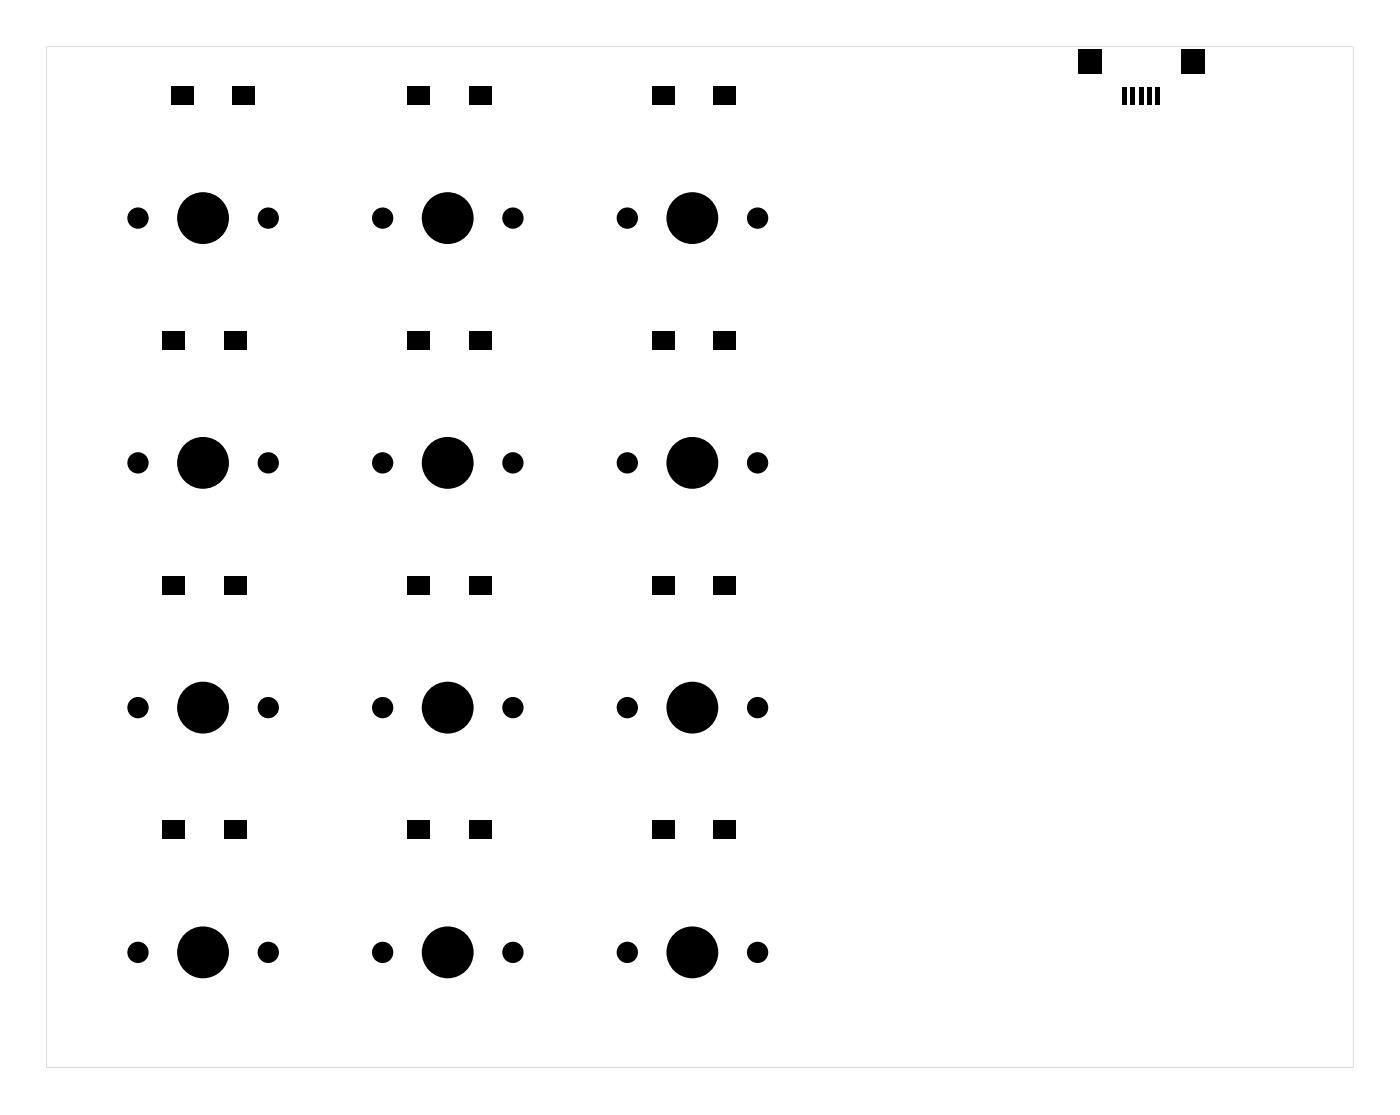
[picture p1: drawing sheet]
<svg xmlns="http://www.w3.org/2000/svg" width="109mm" height="87mm" viewBox="0 0 109 87" stroke-linecap="round" stroke-linejoin="round" font-family="sans-serif">
<g fill="#000">
<path d="M13.3 6.7h1.8v1.5h-1.8zM18.1 6.7h1.8v1.5h-1.8zM31.7 6.7h1.8v1.5h-1.8zM36.5 6.7h1.8v1.5h-1.8zM50.8 6.7h1.7v1.5h-1.7zM55.6 6.7h1.7v1.5h-1.7zM84 3.9h1.8v1.9h-1.8zM87.4 6.8h.3v1.4h-.3zM88 6.8h.4v1.4h-.4zM88.7 6.8h.3v1.4h-.3zM89.3 6.8h.4v1.4h-.4zM90 6.8h.3v1.4h-.3z"/>
<path d="M92 3.9h1.8v1.9h-1.8zM12.7 25.8h1.7v1.4h-1.7zM17.5 25.8h1.7v1.4h-1.7zM31.7 25.8h1.8v1.4h-1.8zM36.5 25.8h1.8v1.4h-1.8zM50.8 25.8h1.7v1.4h-1.7zM55.6 25.8h1.7v1.4h-1.7zM12.7 44.8h1.7v1.5h-1.7zM17.5 44.8h1.7v1.5h-1.7zM31.7 44.8h1.8v1.5h-1.8zM36.5 44.8h1.8v1.5h-1.8zM50.8 44.8h1.7v1.5h-1.7z"/>
<path d="M55.6 44.8h1.7v1.5h-1.7zM12.7 63.9h1.7v1.4h-1.7zM17.5 63.9h1.7v1.4h-1.7zM31.7 63.9h1.8v1.4h-1.8zM36.5 63.9h1.8v1.4h-1.8zM50.8 63.9h1.7v1.4h-1.7zM55.6 63.9h1.7v1.4h-1.7z"/>
<path d="M3.6 3.6v79.5h101.8v-79.5zM3.6 3.6h101.8v79.5h-101.8z"/>
</g>
<g fill="#000">
<circle cx="10.7" cy="17" r=".83"/>
<circle cx="15.8" cy="17" r="2.02"/>
<circle cx="20.9" cy="17" r=".83"/>
<circle cx="29.8" cy="17" r=".83"/>
<circle cx="34.9" cy="17" r="2.02"/>
<circle cx="39.9" cy="17" r=".83"/>
<circle cx="48.8" cy="17" r=".83"/>
<circle cx="53.9" cy="17" r="2.02"/>
<circle cx="59" cy="17" r=".83"/>
<circle cx="10.7" cy="36" r=".83"/>
<circle cx="15.8" cy="36" r="2.02"/>
<circle cx="20.9" cy="36" r=".83"/>
<circle cx="29.8" cy="36" r=".83"/>
<circle cx="34.9" cy="36" r="2.02"/>
<circle cx="39.9" cy="36" r=".83"/>
<circle cx="48.8" cy="36" r=".83"/>
<circle cx="53.9" cy="36" r="2.02"/>
<circle cx="59" cy="36" r=".83"/>
<circle cx="10.7" cy="55.1" r=".83"/>
<circle cx="15.8" cy="55.1" r="2.02"/>
<circle cx="20.9" cy="55.1" r=".83"/>
<circle cx="29.8" cy="55.1" r=".83"/>
<circle cx="34.9" cy="55.1" r="2.02"/>
<circle cx="39.9" cy="55.1" r=".83"/>
<circle cx="48.8" cy="55.1" r=".83"/>
<circle cx="53.9" cy="55.1" r="2.02"/>
<circle cx="59" cy="55.1" r=".83"/>
<circle cx="10.7" cy="74.1" r=".83"/>
<circle cx="15.8" cy="74.1" r="2.02"/>
<circle cx="20.9" cy="74.1" r=".83"/>
<circle cx="29.8" cy="74.1" r=".83"/>
<circle cx="34.9" cy="74.1" r="2.02"/>
<circle cx="39.9" cy="74.1" r=".83"/>
<circle cx="48.8" cy="74.1" r=".83"/>
<circle cx="53.9" cy="74.1" r="2.02"/>
<circle cx="59" cy="74.1" r=".83"/>
</g>
</svg>
